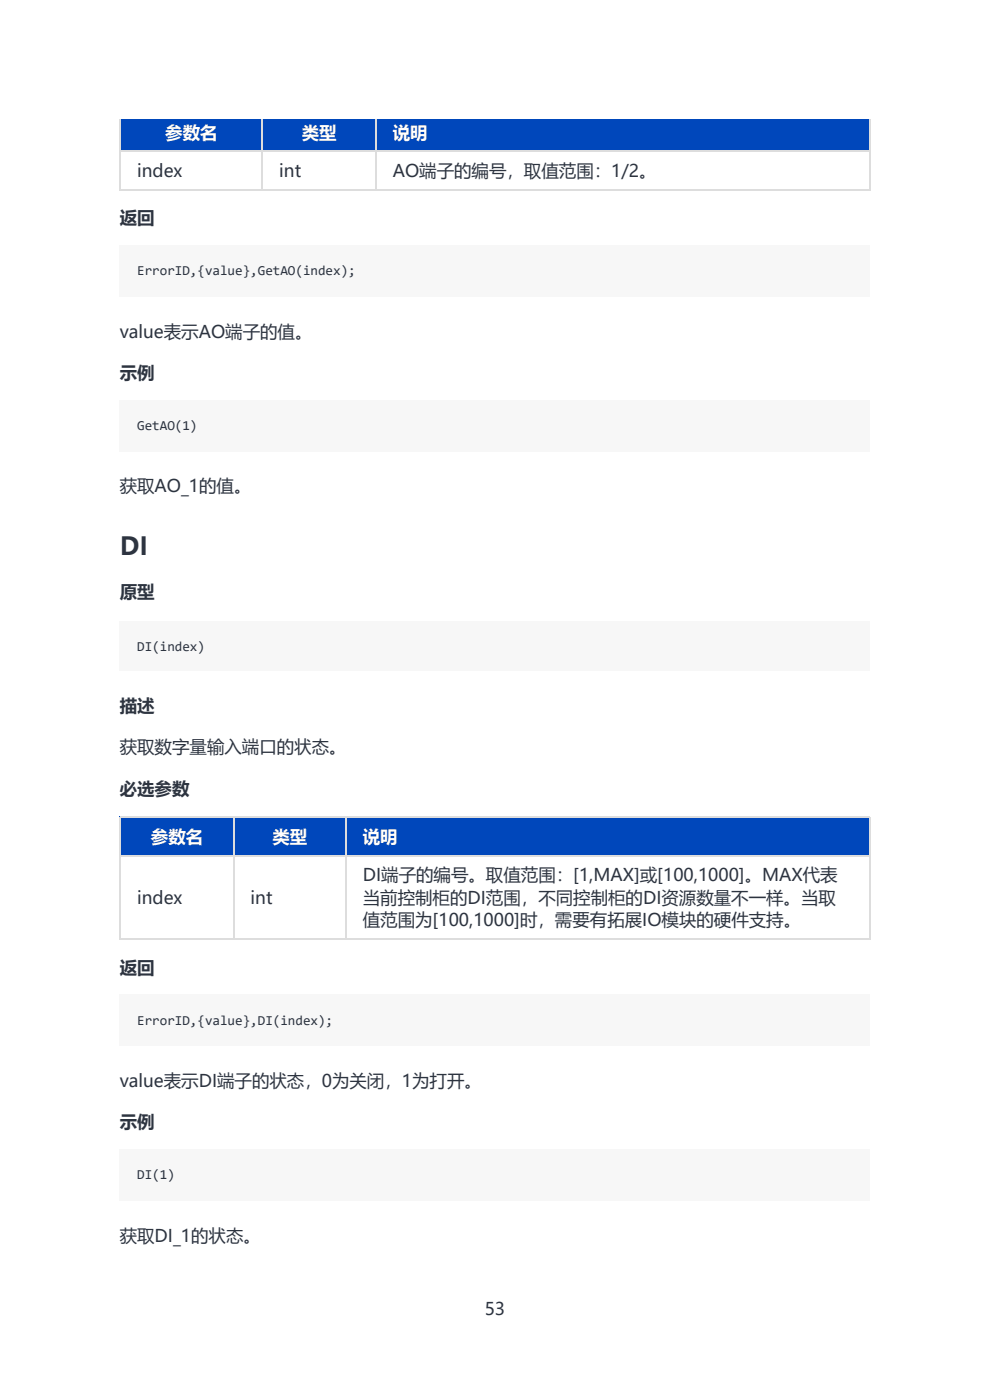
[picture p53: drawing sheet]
<svg xmlns="http://www.w3.org/2000/svg" width="210mm" height="297mm" viewBox="0 0 210 297" stroke-linecap="round" stroke-linejoin="round" font-family="sans-serif">
<defs><g id="words">
<text font-size="5.3" fill="#2d3440" x="25.4" y="117.7">DI</text>
<g font-size="3.7" fill="#fff">
<text x="35.1" y="29.4">参数名</text>
<text x="64" y="29.4">类型</text>
<text x="83.3" y="29.4">说明</text>
<text x="32" y="178.8">参数名</text>
<text x="57.8" y="178.8">类型</text>
<text x="77" y="178.8">说明</text>
</g>
<g font-size="3.7" fill="#2d3440">
<text x="29.1" y="37.6">index</text>
<text x="59.2" y="37.6">int</text>
<text x="83.3" y="37.6">AO端子的编号，取值范围：1/2。</text>
<text x="25.4" y="47.6">返回</text>
<text x="25.4" y="71.7">value表示AO端子的值。</text>
<text x="25.4" y="80.4">示例</text>
<text x="25.4" y="104.5">获取AO_1的值。</text>
<text x="25.4" y="126.9">原型</text>
<text x="25.4" y="151">描述</text>
<text x="25.4" y="159.7">获取数字量输入端口的状态。</text>
<text x="25.4" y="168.7">必选参数</text>
<text x="29.1" y="191.7">index</text>
<text x="53.2" y="191.7">int</text>
<text x="77" y="187">DI端子的编号。取值范围：[1,MAX]或[100,1000]。MAX代表</text>
<text x="77" y="191.7">当前控制柜的DI范围，不同控制柜的DI资源数量不一样。当取</text>
<text x="77" y="196.5">值范围为[100,1000]时，需要有拓展IO模块的硬件支持。</text>
<text x="25.4" y="206.6">返回</text>
<text x="25.4" y="230.6">value表示DI端子的状态，0为关闭，1为打开。</text>
<text x="25.4" y="239.3">示例</text>
<text x="25.4" y="263.4">获取DI_1的状态。</text>
<text x="102.8" y="279">53</text>
</g>
<g font-size="2.9" fill="#2d3440">
<text x="29.1" y="58.4">ErrorID,{value},GetAO(index);</text>
<text x="29.1" y="91.2">GetAO(1)</text>
<text x="29.1" y="138">DI(index)</text>
<text x="29.1" y="217.4">ErrorID,{value},DI(index);</text>
<text x="29.1" y="250.2">DI(1)</text>
</g>
</g></defs>
<path d="M25.4 25.3h30.1v6.7h-30.1z" fill="#0047bb"/>
<path d="M55.5 25.3h24.1v6.7h-24.1z" fill="#fff"/>
<path d="M55.5 25.3h24.1v6.7h-24.1z" fill="#0047bb"/>
<path d="M79.6 25.3h104.7v6.7h-104.7z" fill="#fff"/>
<path d="M79.6 25.3h104.7v6.7h-104.7z" fill="#0047bb"/>
<g fill="#fff">
<path d="M25.4 32h30.1v8.2h-30.1z"/>
<path d="M55.5 32h24.1v8.2h-24.1z"/>
<path d="M79.6 32h104.7v8.2h-104.7z"/>
</g>
<path d="M25.4 32.1h159.2M25.5 25.3v15.2M55.7 25.3v15.2M79.7 25.3v15.2M184.5 25.3v15.2M25.4 40.3h159.2" fill="none" stroke="#ddd" stroke-width=".26"/>
<g fill="#f7f7f7">
<path d="M25.4 52.1h159.2v10.8h-159.2z"/>
<path d="M25.4 84.9h159.2v10.8h-159.2z"/>
<path d="M25.4 131.7h159.2v10.6h-159.2z"/>
</g>
<path d="M25.4 173.2h24.1v8.2h-24.1z" fill="#fff"/>
<path d="M25.4 173.2h24.1v8.2h-24.1z" fill="#0047bb"/>
<path d="M49.5 173.2h23.8v8.2h-23.8z" fill="#fff"/>
<path d="M49.5 173.2h23.8v8.2h-23.8z" fill="#0047bb"/>
<path d="M73.3 173.2h111v8.2h-111z" fill="#fff"/>
<path d="M73.3 173.2h111v8.2h-111z" fill="#0047bb"/>
<g fill="#fff">
<path d="M25.4 181.4h24.1v17.7h-24.1z"/>
<path d="M49.5 181.4h23.8v17.7h-23.8z"/>
<path d="M73.3 181.4h111v17.7h-111z"/>
</g>
<path d="M25.4 173.4h159.2M25.5 173.2v26.2M49.6 173.2v26.2M73.4 173.2v26.2M184.5 173.2v26.2M25.4 181.6h159.2M25.4 199.3h159.2" fill="none" stroke="#ddd" stroke-width=".26"/>
<g fill="#f7f7f7">
<path d="M25.4 211h159.2v10.9h-159.2z"/>
<path d="M25.4 243.8h159.2v10.9h-159.2z"/>
<path d="M29.1 55.8h46.3v3.4h-46.3z"/>
<path d="M29.1 88.6h12.7v3.4h-12.7z"/>
<path d="M29.1 135.4h14.3v3.4h-14.3z"/>
<path d="M29.1 214.7h41.5v3.5h-41.5z"/>
<path d="M29.1 247.5h7.9v3.5h-7.9z"/>
</g>
<use href="#words"/>
</svg>
